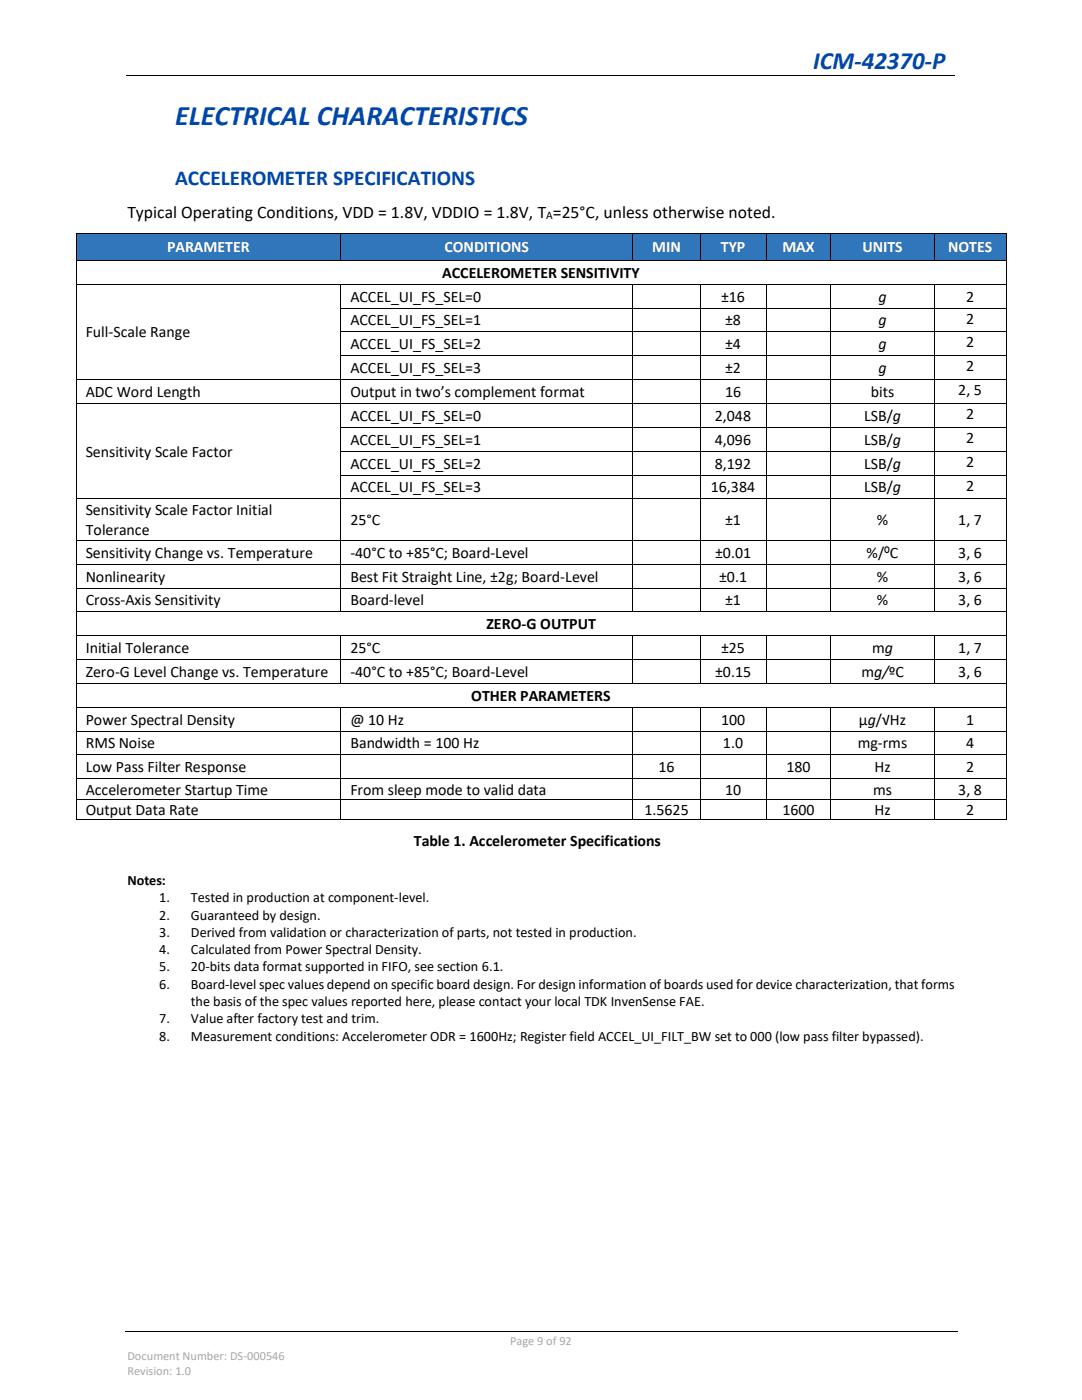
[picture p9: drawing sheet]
<svg xmlns="http://www.w3.org/2000/svg" width="216mm" height="279mm" viewBox="0 0 216 279" stroke-linecap="round" stroke-linejoin="round" font-family="sans-serif">
<defs><g id="words">
<text font-size="5.6" fill="#0046ad" x="34.9" y="24.8">ELECTRICAL CHARACTERISTICS</text>
<text font-size="5" fill="#0046ad" x="162.2" y="13.7">ICM-42370-P</text>
<text font-size="4.2" fill="#0046ad" x="34.9" y="36.8">ACCELEROMETER SPECIFICATIONS</text>
<text font-size="3.5" x="25.4" y="43.5">Typical Operating Conditions, VDD = 1.8V, VDDIO = 1.8V, T =25°C, unless otherwise noted.</text>
<g font-size="3.2" fill="#fff">
<text x="33.3" y="50.3">PARAMETER</text>
<text x="88.7" y="50.3">CONDITIONS</text>
<text x="130.2" y="50.3">MIN</text>
<text x="143.8" y="50.3">TYP</text>
<text x="156.1" y="50.3">MAX</text>
<text x="172.1" y="50.3">UNITS</text>
<text x="189.2" y="50.3">NOTES</text>
</g>
<g font-size="3.2">
<text x="88.2" y="55.4">ACCELEROMETER SENSITIVITY</text>
<text x="69.9" y="60.2">ACCEL_UI_FS_SEL=0</text>
<text x="69.9" y="64.9">ACCEL_UI_FS_SEL=1</text>
<text x="143.9" y="60.2">±16</text>
<text x="144.7" y="64.9">±8</text>
<text x="175.3" y="60.2">g</text>
<text x="175.3" y="64.9">g</text>
<text x="192.8" y="60.2">2</text>
<text x="192.8" y="64.6">2</text>
<text x="17.1" y="67.3">Full-Scale Range</text>
<text x="69.9" y="69.7">ACCEL_UI_FS_SEL=2</text>
<text x="144.7" y="69.7">±4</text>
<text x="175.3" y="69.7">g</text>
<text x="192.8" y="69.3">2</text>
<text x="69.9" y="74.5">ACCEL_UI_FS_SEL=3</text>
<text x="144.7" y="74.5">±2</text>
<text x="175.3" y="74.5">g</text>
<text x="192.8" y="74.1">2</text>
<text x="17.1" y="79.2">ADC Word Length</text>
<text x="69.9" y="79.2">Output in two’s complement format</text>
<text x="69.9" y="84">ACCEL_UI_FS_SEL=0</text>
<text x="142.6" y="84">2,048</text>
<text x="144.7" y="79.2">16</text>
<text x="172.4" y="84">LSB/g</text>
<text x="173.8" y="79.2">bits</text>
<text x="191.2" y="78.9">2, 5</text>
<text x="192.8" y="83.6">2</text>
<text x="69.9" y="88.7">ACCEL_UI_FS_SEL=1</text>
<text x="142.6" y="88.7">4,096</text>
<text x="172.4" y="88.7">LSB/g</text>
<text x="192.8" y="88.4">2</text>
<text x="17.1" y="91.1">Sensitivity Scale Factor</text>
<text x="69.9" y="93.5">ACCEL_UI_FS_SEL=2</text>
<text x="142.6" y="93.5">8,192</text>
<text x="172.4" y="93.5">LSB/g</text>
<text x="192.8" y="93.2">2</text>
<text x="69.9" y="98.3">ACCEL_UI_FS_SEL=3</text>
<text x="141.8" y="98.3">16,384</text>
<text x="172.4" y="98.3">LSB/g</text>
<text x="192.8" y="97.9">2</text>
<text x="17.1" y="102.8">Sensitivity Scale Factor Initial</text>
<text x="17.1" y="106.7">Tolerance</text>
<text x="69.9" y="104.8">25°C</text>
<text x="144.7" y="104.8">±1</text>
<text x="175" y="104.8">%</text>
<text x="191.2" y="104.8">1, 7</text>
<text x="17.1" y="111.3">Sensitivity Change vs. Temperature</text>
<text x="69.9" y="111.3">-40°C to +85°C; Board-Level</text>
<text x="142.7" y="111.3">±0.01</text>
<text x="172.9" y="111.3">%/ºC</text>
<text x="191.2" y="111.3">3, 6</text>
<text x="17.1" y="116.1">Nonlinearity</text>
<text x="69.9" y="116.1">Best Fit Straight Line, ±2g; Board-Level</text>
<text x="143.5" y="116.1">±0.1</text>
<text x="175" y="116.1">%</text>
<text x="191.2" y="116.1">3, 6</text>
<text x="17.1" y="120.8">Cross-Axis Sensitivity</text>
<text x="69.9" y="120.8">Board-level</text>
<text x="97" y="125.6">ZERO-G OUTPUT</text>
<text x="144.7" y="120.8">±1</text>
<text x="175" y="120.8">%</text>
<text x="191.2" y="120.8">3, 6</text>
<text x="17.1" y="130.4">Initial Tolerance</text>
<text x="69.9" y="130.4">25°C</text>
<text x="143.9" y="130.4">±25</text>
<text x="174" y="130.4">mg</text>
<text x="191.2" y="130.4">1, 7</text>
<text x="17.1" y="135.1">Zero-G Level Change vs. Temperature</text>
<text x="69.9" y="135.1">-40°C to +85°C; Board-Level</text>
<text x="142.7" y="135.1">±0.15</text>
<text x="171.9" y="135.1">mg/ºC</text>
<text x="191.2" y="135.1">3, 6</text>
<text x="94" y="139.8">OTHER PARAMETERS</text>
<text x="17.1" y="144.6">Power Spectral Density</text>
<text x="17.1" y="149.4">RMS Noise</text>
<text x="69.9" y="144.6">@ 10 Hz</text>
<text x="69.9" y="149.4">Bandwidth = 100 Hz</text>
<text x="143.9" y="144.6">100</text>
<text x="144.3" y="149.4">1.0</text>
<text x="171.1" y="149.4">mg-rms</text>
<text x="171.4" y="144.6">µg/√Hz</text>
<text x="192.8" y="144.6">1</text>
<text x="192.8" y="149.4">4</text>
<text x="17.1" y="154.2">Low Pass Filter Response</text>
<text x="131.4" y="154.2">16</text>
<text x="156.9" y="154.2">180</text>
<text x="174.5" y="154.2">Hz</text>
<text x="192.8" y="154.2">2</text>
<text x="17.1" y="158.6">Accelerometer Startup Time</text>
<text x="69.9" y="158.6">From sleep mode to valid data</text>
<text x="144.7" y="158.6">10</text>
<text x="174.2" y="158.6">ms</text>
<text x="191.2" y="158.6">3, 8</text>
<text x="17.1" y="162.6">Output Data Rate</text>
<text x="128.6" y="162.6">1.5625</text>
<text x="156.1" y="162.6">1600</text>
<text x="174.5" y="162.6">Hz</text>
<text x="192.8" y="162.6">2</text>
<text x="82.6" y="168.9">Table 1. Accelerometer Specifications</text>
</g>
<g font-size="2.8">
<text x="25.4" y="176.7">Notes:</text>
<text x="31.8" y="180.1">1.</text>
<text x="31.8" y="183.5">2.</text>
<text x="38.1" y="180.1">Tested in production at component-level.</text>
<text x="38.1" y="183.5">Guaranteed by design.</text>
<text x="31.8" y="187">3.</text>
<text x="31.8" y="190.4">4.</text>
<text x="38.1" y="187">Derived from validation or characterization of parts, not tested in production.</text>
<text x="38.1" y="190.4">Calculated from Power Spectral Density.</text>
<text x="31.8" y="193.9">5.</text>
<text x="31.8" y="197.3">6.</text>
<text x="38.1" y="193.9">20-bits data format supported in FIFO, see section 6.1.</text>
<text x="38.1" y="197.3">Board-level spec values depend on specific board design. For design information of boards used for device characterization, that forms</text>
<text x="38.1" y="200.8">the basis of the spec values reported here, please contact your local TDK InvenSense FAE.</text>
<text x="31.8" y="204.2">7.</text>
<text x="31.8" y="207.7">8.</text>
<text x="38.1" y="204.2">Value after factory test and trim.</text>
<text x="38.1" y="207.7">Measurement conditions: Accelerometer ODR = 1600Hz; Register field ACCEL_UI_FILT_BW set to 000 (low pass filter bypassed).</text>
</g>
<g font-size="2.5" fill="#a6a6a6">
<text x="101.8" y="268.4">Page 9 of 92</text>
<text x="25.4" y="271.4">Document Number: DS-000546</text>
<text x="25.4" y="274.4">Revision: 1.0</text>
</g>
<text font-size="2.3" x="109" y="43.7">A</text>
</g></defs>
<path d="M25.2 15.1h165.3M24.9 265.6h166.1" fill="none" stroke="#000" stroke-width=".2"/>
<path d="M70.5 15h.2v.2h-.2z" fill-rule="evenodd" fill="#000"/>
<g fill="#3076bb">
<path d="M15.2 46.6h52.8v5.3h-52.8z" fill-rule="evenodd"/>
<path d="M17.1 46.6h49v5.3h-49z" fill-rule="evenodd"/>
<path d="M68 46.6h58.3v5.3h-58.3z" fill-rule="evenodd"/>
<path d="M69.9 46.6h54.5v5.3h-54.5z" fill-rule="evenodd"/>
<path d="M126.3 46.6h13.4v5.3h-13.4z" fill-rule="evenodd"/>
<path d="M128.2 46.6h9.6v5.3h-9.6z" fill-rule="evenodd"/>
<path d="M139.8 46.6h13v5.3h-13z" fill-rule="evenodd"/>
<path d="M141.6 46.6h9.3v5.3h-9.3z" fill-rule="evenodd"/>
<path d="M152.9 46.6h12.9v5.3h-12.9z" fill-rule="evenodd"/>
<path d="M154.8 46.6h9.1v5.3h-9.1z" fill-rule="evenodd"/>
<path d="M165.9 46.6h20.5v5.3h-20.5z" fill-rule="evenodd"/>
<path d="M167.7 46.6h16.9v5.3h-16.9z" fill-rule="evenodd"/>
<path d="M186.5 46.6h14.2v5.3h-14.2z" fill-rule="evenodd"/>
<path d="M188.4 46.6h10.4v5.3h-10.4z" fill-rule="evenodd"/>
</g>
<g fill="#000">
<path d="M15.1 51.9h.2v.1h-.2z" fill-rule="evenodd"/>
<path d="M15.1 51.9h.2v.1h-.2z" fill-rule="evenodd"/>
<path d="M15.1 56.6h.2v.2h-.2z" fill-rule="evenodd"/>
<path d="M15.2 46.5v.1z" fill-rule="evenodd"/>
<path d="M15.2 46.5v.1z" fill-rule="evenodd"/>
<path d="M15.3 51.9h.2v.1h-.2z" fill-rule="evenodd"/>
<path d="M67.9 56.6h.2v.2h-.2z" fill-rule="evenodd"/>
<path d="M68 46.5v.1z" fill-rule="evenodd"/>
<path d="M68 51.9h.1v.1h-.1z" fill-rule="evenodd"/>
<path d="M126.2 56.6h.2v.2h-.2z" fill-rule="evenodd"/>
<path d="M126.3 46.5v.1z" fill-rule="evenodd"/>
<path d="M126.3 51.9h.1v.1h-.1z" fill-rule="evenodd"/>
<path d="M139.6 56.6h.2v.2h-.2z" fill-rule="evenodd"/>
<path d="M139.7 46.5l.1 .1z" fill-rule="evenodd"/>
<path d="M139.7 51.9h.2v.1h-.2z" fill-rule="evenodd"/>
<path d="M152.8 56.6h.1v.2h-.1z" fill-rule="evenodd"/>
<path d="M152.8 46.5l.1 .1z" fill-rule="evenodd"/>
<path d="M152.8 51.9h.2v.1h-.2z" fill-rule="evenodd"/>
<path d="M165.7 56.6h.2v.2h-.2z" fill-rule="evenodd"/>
<path d="M165.8 46.5l.1 .1z" fill-rule="evenodd"/>
<path d="M165.8 51.9h.1v.1h-.1z" fill-rule="evenodd"/>
<path d="M186.4 56.6h.2v.2h-.2z" fill-rule="evenodd"/>
<path d="M186.4 46.5l.1 .1z" fill-rule="evenodd"/>
<path d="M186.4 51.9h.2v.1h-.2z" fill-rule="evenodd"/>
<path d="M200.7 51.9h.1v.1h-.1z" fill-rule="evenodd"/>
<path d="M200.7 56.6h.1v.2h-.1z" fill-rule="evenodd"/>
<path d="M200.7 46.5l.1 .1z" fill-rule="evenodd"/>
<path d="M200.7 46.5l.1 .1z" fill-rule="evenodd"/>
<path d="M15.1 61.4h.2v.2h-.2z" fill-rule="evenodd"/>
<path d="M15.1 66.1h.2v.2h-.2z" fill-rule="evenodd"/>
<path d="M15.1 70.9h.2v.2h-.2z" fill-rule="evenodd"/>
<path d="M15.1 75.7h.2v.1h-.2z" fill-rule="evenodd"/>
<path d="M67.9 61.4h.2v.2h-.2z" fill-rule="evenodd"/>
<path d="M67.9 66.1h.2v.2h-.2z" fill-rule="evenodd"/>
<path d="M67.9 70.9h.2v.2h-.2z" fill-rule="evenodd"/>
<path d="M67.9 75.7h.2v.1h-.2z" fill-rule="evenodd"/>
<path d="M126.2 61.4h.2v.2h-.2z" fill-rule="evenodd"/>
<path d="M126.2 66.1h.2v.2h-.2z" fill-rule="evenodd"/>
<path d="M126.2 70.9h.2v.2h-.2z" fill-rule="evenodd"/>
<path d="M126.2 75.7h.2v.1h-.2z" fill-rule="evenodd"/>
<path d="M139.6 61.4h.2v.2h-.2z" fill-rule="evenodd"/>
<path d="M139.6 66.1h.2v.2h-.2z" fill-rule="evenodd"/>
<path d="M139.6 70.9h.2v.2h-.2z" fill-rule="evenodd"/>
<path d="M139.6 75.7h.2v.1h-.2z" fill-rule="evenodd"/>
<path d="M152.8 61.4h.1v.2h-.1z" fill-rule="evenodd"/>
<path d="M152.8 66.1h.1v.2h-.1z" fill-rule="evenodd"/>
<path d="M152.8 70.9h.1v.2h-.1z" fill-rule="evenodd"/>
<path d="M152.8 75.7h.1v.1h-.1z" fill-rule="evenodd"/>
<path d="M165.7 61.4h.2v.2h-.2z" fill-rule="evenodd"/>
<path d="M165.7 66.1h.2v.2h-.2z" fill-rule="evenodd"/>
<path d="M165.7 70.9h.2v.2h-.2z" fill-rule="evenodd"/>
<path d="M165.7 75.7h.2v.1h-.2z" fill-rule="evenodd"/>
<path d="M186.4 61.4h.2v.2h-.2z" fill-rule="evenodd"/>
<path d="M186.4 66.1h.2v.2h-.2z" fill-rule="evenodd"/>
<path d="M186.4 70.9h.2v.2h-.2z" fill-rule="evenodd"/>
<path d="M186.4 75.7h.2v.1h-.2z" fill-rule="evenodd"/>
<path d="M200.7 61.4h.1v.2h-.1z" fill-rule="evenodd"/>
<path d="M200.7 66.1h.1v.2h-.1z" fill-rule="evenodd"/>
<path d="M200.7 70.9h.1v.2h-.1z" fill-rule="evenodd"/>
<path d="M200.7 75.7h.1v.1h-.1z" fill-rule="evenodd"/>
<path d="M15.1 80.4h.2v.2h-.2z" fill-rule="evenodd"/>
<path d="M15.1 85.2h.2v.2h-.2z" fill-rule="evenodd"/>
<path d="M15.1 89.9h.2v.2h-.2z" fill-rule="evenodd"/>
<path d="M15.1 94.7h.2v.2h-.2z" fill-rule="evenodd"/>
<path d="M15.1 99.5h.2v.1h-.2z" fill-rule="evenodd"/>
<path d="M67.9 80.4h.2v.2h-.2z" fill-rule="evenodd"/>
<path d="M67.9 85.2h.2v.2h-.2z" fill-rule="evenodd"/>
<path d="M67.9 89.9h.2v.2h-.2z" fill-rule="evenodd"/>
<path d="M67.9 94.7h.2v.2h-.2z" fill-rule="evenodd"/>
<path d="M67.9 99.5h.2v.1h-.2z" fill-rule="evenodd"/>
<path d="M126.2 80.4h.2v.2h-.2z" fill-rule="evenodd"/>
<path d="M126.2 85.2h.2v.2h-.2z" fill-rule="evenodd"/>
<path d="M126.2 89.9h.2v.2h-.2z" fill-rule="evenodd"/>
<path d="M126.2 94.7h.2v.2h-.2z" fill-rule="evenodd"/>
<path d="M126.2 99.5h.2v.1h-.2z" fill-rule="evenodd"/>
<path d="M139.6 80.4h.2v.2h-.2z" fill-rule="evenodd"/>
<path d="M139.6 85.2h.2v.2h-.2z" fill-rule="evenodd"/>
<path d="M139.6 89.9h.2v.2h-.2z" fill-rule="evenodd"/>
<path d="M139.6 94.7h.2v.2h-.2z" fill-rule="evenodd"/>
<path d="M139.6 99.5h.2v.1h-.2z" fill-rule="evenodd"/>
<path d="M152.8 80.4h.1v.2h-.1z" fill-rule="evenodd"/>
<path d="M152.8 85.2h.1v.2h-.1z" fill-rule="evenodd"/>
<path d="M152.8 89.9h.1v.2h-.1z" fill-rule="evenodd"/>
<path d="M152.8 94.7h.1v.2h-.1z" fill-rule="evenodd"/>
<path d="M152.8 99.5h.1v.1h-.1z" fill-rule="evenodd"/>
<path d="M165.7 80.4h.2v.2h-.2z" fill-rule="evenodd"/>
<path d="M165.7 85.2h.2v.2h-.2z" fill-rule="evenodd"/>
<path d="M165.7 89.9h.2v.2h-.2z" fill-rule="evenodd"/>
<path d="M165.7 94.7h.2v.2h-.2z" fill-rule="evenodd"/>
<path d="M165.7 99.5h.2v.1h-.2z" fill-rule="evenodd"/>
<path d="M186.4 80.4h.2v.2h-.2z" fill-rule="evenodd"/>
<path d="M186.4 85.2h.2v.2h-.2z" fill-rule="evenodd"/>
<path d="M186.4 89.9h.2v.2h-.2z" fill-rule="evenodd"/>
<path d="M186.4 94.7h.2v.2h-.2z" fill-rule="evenodd"/>
<path d="M186.4 99.5h.2v.1h-.2z" fill-rule="evenodd"/>
<path d="M200.7 80.4h.1v.2h-.1z" fill-rule="evenodd"/>
<path d="M200.7 85.2h.1v.2h-.1z" fill-rule="evenodd"/>
<path d="M200.7 89.9h.1v.2h-.1z" fill-rule="evenodd"/>
<path d="M200.7 94.7h.1v.2h-.1z" fill-rule="evenodd"/>
<path d="M200.7 99.5h.1v.1h-.1z" fill-rule="evenodd"/>
<path d="M15.1 107.8h.2v.1h-.2z" fill-rule="evenodd"/>
<path d="M15.1 112.5h.2v.2h-.2z" fill-rule="evenodd"/>
<path d="M15.1 117.3h.2v.2h-.2z" fill-rule="evenodd"/>
<path d="M67.9 107.8h.2v.1h-.2z" fill-rule="evenodd"/>
<path d="M67.9 112.5h.2v.2h-.2z" fill-rule="evenodd"/>
<path d="M67.9 117.3h.2v.2h-.2z" fill-rule="evenodd"/>
<path d="M126.2 107.8h.2v.1h-.2z" fill-rule="evenodd"/>
<path d="M126.2 112.5h.2v.2h-.2z" fill-rule="evenodd"/>
<path d="M126.2 117.3h.2v.2h-.2z" fill-rule="evenodd"/>
<path d="M139.6 107.8h.2v.1h-.2z" fill-rule="evenodd"/>
<path d="M139.6 112.5h.2v.2h-.2z" fill-rule="evenodd"/>
<path d="M139.6 117.3h.2v.2h-.2z" fill-rule="evenodd"/>
<path d="M152.8 107.8h.1v.1h-.1z" fill-rule="evenodd"/>
<path d="M152.8 112.5h.1v.2h-.1z" fill-rule="evenodd"/>
<path d="M152.8 117.3h.1v.2h-.1z" fill-rule="evenodd"/>
<path d="M165.7 107.8h.2v.1h-.2z" fill-rule="evenodd"/>
<path d="M165.7 112.5h.2v.2h-.2z" fill-rule="evenodd"/>
<path d="M165.7 117.3h.2v.2h-.2z" fill-rule="evenodd"/>
<path d="M186.4 107.8h.2v.1h-.2z" fill-rule="evenodd"/>
<path d="M186.4 112.5h.2v.2h-.2z" fill-rule="evenodd"/>
<path d="M186.4 117.3h.2v.2h-.2z" fill-rule="evenodd"/>
<path d="M200.7 107.8h.1v.1h-.1z" fill-rule="evenodd"/>
<path d="M200.7 112.5h.1v.2h-.1z" fill-rule="evenodd"/>
<path d="M200.7 117.3h.1v.2h-.1z" fill-rule="evenodd"/>
<path d="M15.1 122h.2v.2h-.2z" fill-rule="evenodd"/>
<path d="M15.1 126.8h.2v.1h-.2z" fill-rule="evenodd"/>
<path d="M15.1 131.5h.2v.2h-.2z" fill-rule="evenodd"/>
<path d="M15.1 136.3h.2v.2h-.2z" fill-rule="evenodd"/>
<path d="M67.9 122h.2v.2h-.2z" fill-rule="evenodd"/>
<path d="M67.9 126.8h.2v.1h-.2z" fill-rule="evenodd"/>
<path d="M67.9 131.5h.2v.2h-.2z" fill-rule="evenodd"/>
<path d="M67.9 136.3h.2v.2h-.2z" fill-rule="evenodd"/>
<path d="M126.2 122h.2v.2h-.2z" fill-rule="evenodd"/>
<path d="M126.2 126.8h.2v.1h-.2z" fill-rule="evenodd"/>
<path d="M126.2 131.5h.2v.2h-.2z" fill-rule="evenodd"/>
<path d="M126.2 136.3h.2v.2h-.2z" fill-rule="evenodd"/>
<path d="M139.6 122h.2v.2h-.2z" fill-rule="evenodd"/>
<path d="M139.6 126.8h.2v.1h-.2z" fill-rule="evenodd"/>
<path d="M139.6 131.5h.2v.2h-.2z" fill-rule="evenodd"/>
<path d="M139.6 136.3h.2v.2h-.2z" fill-rule="evenodd"/>
<path d="M152.8 122h.1v.2h-.1z" fill-rule="evenodd"/>
<path d="M152.8 126.8h.1v.1h-.1z" fill-rule="evenodd"/>
<path d="M152.8 131.5h.1v.2h-.1z" fill-rule="evenodd"/>
<path d="M152.8 136.3h.1v.2h-.1z" fill-rule="evenodd"/>
<path d="M165.7 122h.2v.2h-.2z" fill-rule="evenodd"/>
<path d="M165.7 126.8h.2v.1h-.2z" fill-rule="evenodd"/>
<path d="M165.7 131.5h.2v.2h-.2z" fill-rule="evenodd"/>
<path d="M165.7 136.3h.2v.2h-.2z" fill-rule="evenodd"/>
<path d="M186.4 122h.2v.2h-.2z" fill-rule="evenodd"/>
<path d="M186.4 126.8h.2v.1h-.2z" fill-rule="evenodd"/>
<path d="M186.4 131.5h.2v.2h-.2z" fill-rule="evenodd"/>
<path d="M186.4 136.3h.2v.2h-.2z" fill-rule="evenodd"/>
<path d="M200.7 122h.1v.2h-.1z" fill-rule="evenodd"/>
<path d="M200.7 126.8h.1v.1h-.1z" fill-rule="evenodd"/>
<path d="M200.7 131.5h.1v.2h-.1z" fill-rule="evenodd"/>
<path d="M200.7 136.3h.1v.2h-.1z" fill-rule="evenodd"/>
<path d="M15.1 141.1h.2v.1h-.2z" fill-rule="evenodd"/>
<path d="M15.1 145.8h.2v.2h-.2z" fill-rule="evenodd"/>
<path d="M15.1 150.6h.2v.1h-.2z" fill-rule="evenodd"/>
<path d="M15.1 155.3h.2v.2h-.2z" fill-rule="evenodd"/>
<path d="M15.1 159.4h.2v.2h-.2z" fill-rule="evenodd"/>
<path d="M67.9 141.1h.2v.1h-.2z" fill-rule="evenodd"/>
<path d="M67.9 145.8h.2v.2h-.2z" fill-rule="evenodd"/>
<path d="M67.9 150.6h.2v.1h-.2z" fill-rule="evenodd"/>
<path d="M67.9 155.3h.2v.2h-.2z" fill-rule="evenodd"/>
<path d="M67.9 159.4h.2v.2h-.2z" fill-rule="evenodd"/>
<path d="M126.2 141.1h.2v.1h-.2z" fill-rule="evenodd"/>
<path d="M126.2 145.8h.2v.2h-.2z" fill-rule="evenodd"/>
<path d="M126.2 150.6h.2v.1h-.2z" fill-rule="evenodd"/>
<path d="M126.2 155.3h.2v.2h-.2z" fill-rule="evenodd"/>
<path d="M126.2 159.4h.2v.2h-.2z" fill-rule="evenodd"/>
<path d="M139.6 141.1h.2v.1h-.2z" fill-rule="evenodd"/>
<path d="M139.6 145.8h.2v.2h-.2z" fill-rule="evenodd"/>
<path d="M139.6 150.6h.2v.1h-.2z" fill-rule="evenodd"/>
<path d="M139.6 155.3h.2v.2h-.2z" fill-rule="evenodd"/>
<path d="M139.6 159.4h.2v.2h-.2z" fill-rule="evenodd"/>
<path d="M152.8 141.1h.1v.1h-.1z" fill-rule="evenodd"/>
<path d="M152.8 145.8h.1v.2h-.1z" fill-rule="evenodd"/>
<path d="M152.8 150.6h.1v.1h-.1z" fill-rule="evenodd"/>
<path d="M152.8 155.3h.1v.2h-.1z" fill-rule="evenodd"/>
<path d="M152.8 159.4h.1v.2h-.1z" fill-rule="evenodd"/>
<path d="M165.7 141.1h.2v.1h-.2z" fill-rule="evenodd"/>
<path d="M165.7 145.8h.2v.2h-.2z" fill-rule="evenodd"/>
<path d="M165.7 150.6h.2v.1h-.2z" fill-rule="evenodd"/>
<path d="M165.7 155.3h.2v.2h-.2z" fill-rule="evenodd"/>
<path d="M165.7 159.4h.2v.2h-.2z" fill-rule="evenodd"/>
<path d="M186.4 141.1h.2v.1h-.2z" fill-rule="evenodd"/>
<path d="M186.4 145.8h.2v.2h-.2z" fill-rule="evenodd"/>
<path d="M186.4 150.6h.2v.1h-.2z" fill-rule="evenodd"/>
<path d="M186.4 155.3h.2v.2h-.2z" fill-rule="evenodd"/>
<path d="M186.4 159.4h.2v.2h-.2z" fill-rule="evenodd"/>
<path d="M200.7 141.1h.1v.1h-.1z" fill-rule="evenodd"/>
<path d="M200.7 145.8h.1v.2h-.1z" fill-rule="evenodd"/>
<path d="M200.7 150.6h.1v.1h-.1z" fill-rule="evenodd"/>
<path d="M200.7 155.3h.1v.2h-.1z" fill-rule="evenodd"/>
<path d="M200.7 159.4h.1v.2h-.1z" fill-rule="evenodd"/>
<path d="M67.9 163.5h.2v.2h-.2z" fill-rule="evenodd"/>
<path d="M67.9 163.5h.2v.2h-.2z" fill-rule="evenodd"/>
<path d="M126.2 163.5h.2v.2h-.2z" fill-rule="evenodd"/>
<path d="M139.6 163.5h.2v.2h-.2z" fill-rule="evenodd"/>
<path d="M152.8 163.5h.1v.2h-.1z" fill-rule="evenodd"/>
<path d="M165.7 163.5h.2v.2h-.2z" fill-rule="evenodd"/>
<path d="M186.4 163.5h.2v.2h-.2z" fill-rule="evenodd"/>
<path d="M200.7 163.5h.1v.2h-.1z" fill-rule="evenodd"/>
<path d="M200.7 163.5h.1v.2h-.1z" fill-rule="evenodd"/>
</g>
<g fill="none" stroke="#000" stroke-width=".2">
<path d="M15.2 46.6v5.3M15.2 52v4.6M15.2 56.8v4.6M15.2 46.5h52.8M15.3 56.7h52.6M15.5 52h52.5M68 46.6v5.3M68 56.8v4.6M68 46.5h58.3M68.1 56.7h58.1M68.1 52h58.2M126.3 46.6v5.3"/>
<path d="M126.3 56.8v4.6M126.3 46.5h13.4M126.4 56.7h13.2M126.4 52h13.3M139.7 56.8v4.6M139.7 46.6v5.3M139.8 46.5h13M139.8 56.7h13M139.9 52h12.9M152.8 46.6v5.3M152.8 56.8v4.6M152.9 46.5h12.9"/>
<path d="M152.9 56.7h12.8M153 52h12.8M165.8 46.6v5.3M165.8 56.8v4.6M165.9 46.5h20.5M165.9 56.7h20.5M165.9 52h20.5M186.5 46.6v5.3M186.5 56.8v4.6M186.5 46.5h14.2M186.6 56.7h14.1M186.6 52h14.1"/>
<path d="M200.7 46.6v5.3M200.7 52v4.6M200.7 56.8v4.6M15.2 61.6v4.5M15.2 66.3v4.6M15.2 71.1v4.6M15.2 75.8v4.6M15.3 75.7h52.6M68 61.6v4.5M68 66.3v4.6M68 71.1v4.6M68 75.8v4.6"/>
<path d="M68.1 61.5h58.1M68.1 66.2h58.1M68.1 71h58.1M68.1 75.7h58.1M126.3 61.6v4.5M126.3 66.3v4.6M126.3 71.1v4.6M126.3 75.8v4.6M126.4 61.5h13.2M126.4 66.2h13.2M126.4 71h13.2M126.4 75.7h13.2"/>
<path d="M139.7 61.6v4.5M139.7 66.3v4.6M139.7 71.1v4.6M139.7 75.8v4.6M139.8 61.5h13M139.8 66.2h13M139.8 71h13M139.8 75.7h13M152.8 61.6v4.5M152.8 66.3v4.6M152.8 71.1v4.6M152.8 75.8v4.6"/>
<path d="M152.9 61.5h12.8M152.9 66.2h12.8M152.9 71h12.8M152.9 75.7h12.8M165.8 61.6v4.5M165.8 66.3v4.6M165.8 71.1v4.6M165.8 75.8v4.6M165.9 61.5h20.5M165.9 66.2h20.5M165.9 71h20.5M165.9 75.7h20.5"/>
<path d="M186.5 61.6v4.5M186.5 66.3v4.6M186.5 71.1v4.6M186.5 75.8v4.6M186.6 61.5h14.1M186.6 66.2h14.1M186.6 71h14.1M186.6 75.7h14.1M200.7 61.6v4.5M200.7 66.3v4.6M200.7 71.1v4.6M200.7 75.8v4.6"/>
<path d="M15.2 80.6v4.6M15.2 85.4v4.5M15.2 90.1v4.6M15.2 94.9v4.6M15.2 99.6v8.2M15.3 80.5h52.6M15.3 99.5h52.6M68 80.6v4.6M68 85.4v4.5M68 90.1v4.6M68 94.9v4.6M68 99.6v8.2"/>
<path d="M68.1 80.5h58.1M68.1 85.3h58.1M68.1 90h58.1M68.1 94.8h58.1M68.1 99.5h58.1M126.3 80.6v4.6M126.3 85.4v4.5M126.3 90.1v4.6M126.3 94.9v4.6M126.3 99.6v8.2M126.4 80.5h13.2M126.4 85.3h13.2"/>
<path d="M126.4 90h13.2M126.4 94.8h13.2M126.4 99.5h13.2M139.7 80.6v4.6M139.7 85.4v4.5M139.7 90.1v4.6M139.7 94.9v4.6M139.7 99.6v8.2M139.8 80.5h13M139.8 85.3h13M139.8 90h13M139.8 94.8h13"/>
<path d="M139.8 99.5h13M152.8 80.6v4.6M152.8 85.4v4.5M152.8 90.1v4.6M152.8 94.9v4.6M152.8 99.6v8.2M152.9 80.5h12.8M152.9 85.3h12.8M152.9 90h12.8M152.9 94.8h12.8M152.9 99.5h12.8M165.8 80.6v4.6"/>
<path d="M165.8 85.4v4.5M165.8 90.1v4.6M165.8 94.9v4.6M165.8 99.6v8.2M165.9 80.5h20.5M165.9 85.3h20.5M165.9 90h20.5M165.9 94.8h20.5M165.9 99.5h20.5M186.5 80.6v4.6M186.5 85.4v4.5M186.5 90.1v4.6"/>
<path d="M186.5 94.9v4.6M186.5 99.6v8.2M186.6 80.5h14.1M186.6 85.3h14.1M186.6 90h14.1M186.6 94.8h14.1M186.6 99.5h14.1M200.7 80.6v4.6M200.7 85.4v4.5M200.7 90.1v4.6M200.7 94.9v4.6M200.7 99.6v8.2"/>
<path d="M15.2 107.9v4.6M15.2 112.7v4.6M15.2 117.5v4.5M15.3 107.8h52.6M15.3 112.6h52.6M15.3 117.4h52.6M68 107.9v4.6M68 112.7v4.6M68 117.5v4.5M68.1 107.8h58.1M68.1 112.6h58.1M68.1 117.4h58.1"/>
<path d="M126.3 107.9v4.6M126.3 112.7v4.6M126.3 117.5v4.5M126.4 107.8h13.2M126.4 112.6h13.2M126.4 117.4h13.2M139.7 107.9v4.6M139.7 112.7v4.6M139.7 117.5v4.5M139.8 107.8h13M139.8 112.6h13M139.8 117.4h13"/>
<path d="M152.8 107.9v4.6M152.8 112.7v4.6M152.8 117.5v4.5M152.9 107.8h12.8M152.9 112.6h12.8M152.9 117.4h12.8M165.8 107.9v4.6M165.8 112.7v4.6M165.8 117.5v4.5M165.9 107.8h20.5M165.9 112.6h20.5M165.9 117.4h20.5"/>
<path d="M186.5 107.9v4.6M186.5 112.7v4.6M186.5 117.5v4.5M186.6 107.8h14.1M186.6 112.6h14.1M186.6 117.4h14.1M200.7 107.9v4.6M200.7 112.7v4.6M200.7 117.5v4.5M15.2 122.2v4.6M15.2 126.9v4.6M15.2 131.7v4.6"/>
<path d="M15.2 136.5v4.6M15.3 122.1h52.6M15.3 126.8h52.6M15.3 131.6h52.6M15.3 136.4h52.6M68 126.9v4.6M68 131.7v4.6M68.1 122.1h58.1M68.1 126.8h58.1M68.1 131.6h58.1M68.1 136.4h58.1M126.3 126.9v4.6"/>
<path d="M126.3 131.7v4.6M126.4 122.1h13.2M126.4 126.8h13.2M126.4 131.6h13.2M126.4 136.4h13.2M139.7 126.9v4.6M139.7 131.7v4.6M139.8 122.1h13M139.8 126.8h13M139.8 131.6h13M139.8 136.4h13M152.8 126.9v4.6"/>
<path d="M152.8 131.7v4.6M152.9 122.1h12.8M152.9 126.8h12.8M152.9 131.6h12.8M152.9 136.4h12.8M165.8 126.9v4.6M165.8 131.7v4.6M165.9 122.1h20.5M165.9 126.8h20.5M165.9 131.6h20.5M165.9 136.4h20.5M186.5 126.9v4.6"/>
<path d="M186.5 131.7v4.6M186.6 122.1h14.1M186.6 126.8h14.1M186.6 131.6h14.1M186.6 136.4h14.1M200.7 122.2v4.6M200.7 126.9v4.6M200.7 131.7v4.6M200.7 136.5v4.6M15.2 141.2v4.6M15.2 146v4.6M15.2 150.7v4.6"/>
<path d="M15.2 155.5v3.9M15.2 159.6v3.9M15.3 141.2h52.6M15.3 145.9h52.6M15.3 150.6h52.6M15.3 155.4h52.6M15.3 159.5h52.6M68 141.2v4.6M68 146v4.6M68 150.7v4.6M68 155.5v3.9M68 159.6v3.9"/>
<path d="M68.1 141.2h58.1M68.1 145.9h58.1M68.1 150.6h58.1M68.1 155.4h58.1M68.1 159.5h58.1M126.3 141.2v4.6M126.3 146v4.6M126.3 150.7v4.6M126.3 155.5v3.9M126.3 159.6v3.9M126.4 141.2h13.2M126.4 145.9h13.2"/>
<path d="M126.4 150.6h13.2M126.4 155.4h13.2M126.4 159.5h13.2M139.7 141.2v4.6M139.7 146v4.6M139.7 150.7v4.6M139.7 155.5v3.9M139.7 159.6v3.9M139.8 141.2h13M139.8 145.9h13M139.8 150.6h13M139.8 155.4h13"/>
<path d="M139.8 159.5h13M152.8 141.2v4.6M152.8 146v4.6M152.8 150.7v4.6M152.8 155.5v3.9M152.8 159.6v3.9M152.9 141.2h12.8M152.9 145.9h12.8M152.9 150.6h12.8M152.9 155.4h12.8M152.9 159.5h12.8M165.8 141.2v4.6"/>
<path d="M165.8 146v4.6M165.8 150.7v4.6M165.8 155.5v3.9M165.8 159.6v3.9M165.9 141.2h20.5M165.9 145.9h20.5M165.9 150.6h20.5M165.9 155.4h20.5M165.9 159.5h20.5M186.5 141.2v4.6M186.5 146v4.6M186.5 150.7v4.6"/>
<path d="M186.5 155.5v3.9M186.5 159.6v3.9M186.6 141.2h14.1M186.6 145.9h14.1M186.6 150.6h14.1M186.6 155.4h14.1M186.6 159.5h14.1M200.7 141.2v4.6M200.7 146v4.6M200.7 150.7v4.6M200.7 155.5v3.9M200.7 159.6v3.9"/>
<path d="M15.1 163.6h52.8M68.1 163.6h58.1M126.4 163.6h13.2M139.8 163.6h13M152.9 163.6h12.8M165.9 163.6h20.5M186.6 163.6h14.1"/>
</g>
<use href="#words"/>
</svg>
